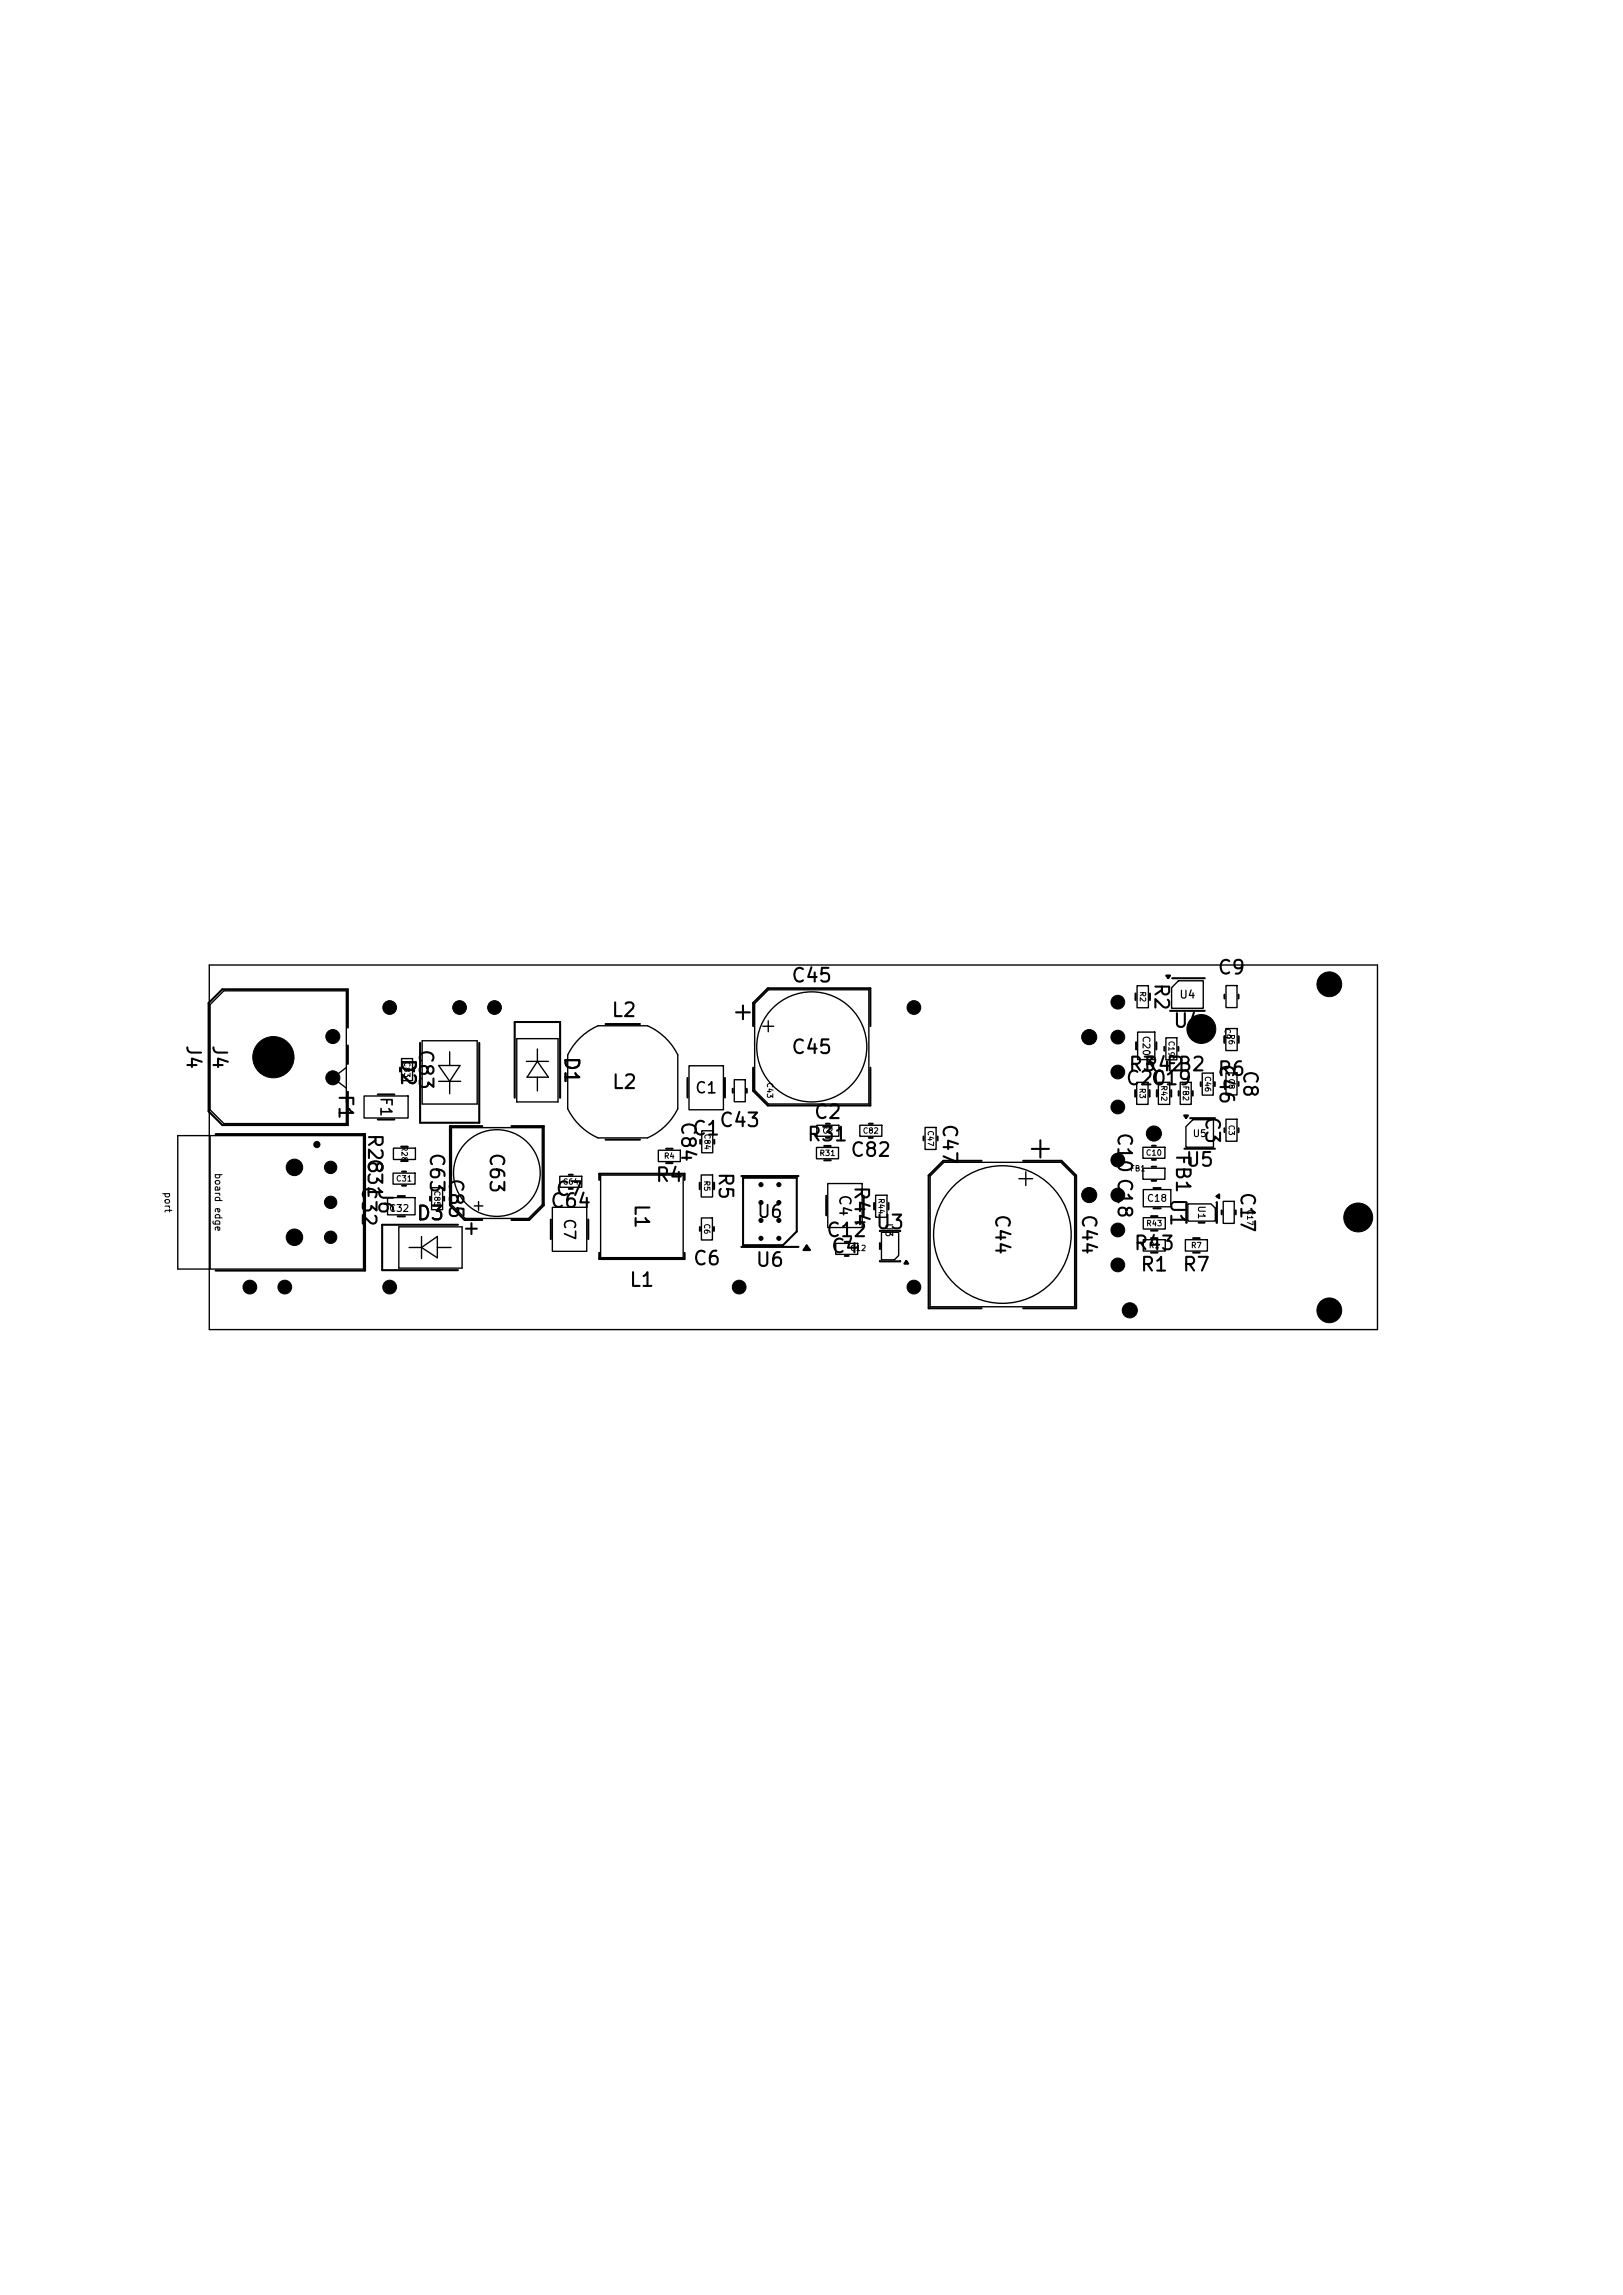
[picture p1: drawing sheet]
<svg xmlns="http://www.w3.org/2000/svg" width="210mm" height="297mm" viewBox="0 0 210 297" stroke-linecap="round" stroke-linejoin="round" font-family="sans-serif">
<defs><g id="words">
<g font-size="1.8">
<text x="102.3" y="127.6">C45</text>
<text x="149" y="127.1" transform="rotate(90 149 127.1)">R2</text>
<text x="157.4" y="126.5">C9</text>
<text x="23.7" y="135.1" transform="rotate(90 23.7 135.1)">J4</text>
<text x="27.1" y="135.1" transform="rotate(90 27.1 135.1)">J4</text>
<text x="51.5" y="136.9" transform="rotate(90 51.5 136.9)">D2</text>
<text x="53.8" y="135.7" transform="rotate(90 53.8 135.7)">C83</text>
<text x="72.6" y="136.6" transform="rotate(90 72.6 136.6)">D1</text>
<text x="79" y="132">L2</text>
<text x="102.3" y="136.8">C45</text>
<text x="151.7" y="133.4">U4</text>
<text x="157.4" y="137.5" transform="rotate(90 157.4 137.5)">C46</text>
<text x="43.4" y="141.5" transform="rotate(90 43.4 141.5)">F1</text>
<text x="79.1" y="141.4">L2</text>
<text x="145.6" y="140.9">C20</text>
<text x="145.9" y="139.1">R3 FB2</text>
<text x="147.9" y="139.1">R42</text>
<text x="148.8" y="140.9">C19</text>
<text x="157.4" y="139.7">R6</text>
<text x="160.4" y="138.4" transform="rotate(90 160.4 138.4)">C8</text>
<text x="47.2" y="149.8" transform="rotate(90 47.2 149.8)">C31</text>
<text x="47.2" y="146.6" transform="rotate(90 47.2 146.6)">R28</text>
<text x="55.2" y="149" transform="rotate(90 55.2 149)">C63</text>
<text x="62.9" y="149" transform="rotate(90 62.9 149)">C63</text>
<text x="87.7" y="145" transform="rotate(90 87.7 145)">C84</text>
<text x="89.5" y="147.4">C1</text>
<text x="93" y="146.3">C43</text>
<text x="104.3" y="148.1">R31</text>
<text x="105.2" y="145.2">C2</text>
<text x="121.6" y="145.3" transform="rotate(90 121.6 145.3)">C47</text>
<text x="144.2" y="146.4" transform="rotate(90 144.2 146.4)">C10 C18</text>
<text x="151.7" y="149.2" transform="rotate(90 151.7 149.2)">FB1</text>
<text x="155.6" y="144.4" transform="rotate(90 155.6 144.4)">C3</text>
<text x="46.4" y="153.3" transform="rotate(90 46.4 153.3)">C32</text>
<text x="48.5" y="153.9" transform="rotate(90 48.5 153.9)">J6</text>
<text x="57.7" y="152.4" transform="rotate(90 57.7 152.4)">C85</text>
<text x="71.8" y="155.2">C7</text>
<text x="81.7" y="155.7" transform="rotate(90 81.7 155.7)">L1</text>
<text x="84.7" y="153.4">R4</text>
<text x="92.6" y="151.6" transform="rotate(90 92.6 151.6)">R5</text>
<text x="109.9" y="150.1">C82</text>
<text x="110.1" y="153.3" transform="rotate(90 110.1 153.3)">R44</text>
<text x="151" y="155" transform="rotate(90 151 155)">U1</text>
<text x="153.3" y="151.4">U5</text>
<text x="160.1" y="154.1" transform="rotate(90 160.1 154.1)">C17</text>
<text x="53.8" y="158.3">D3</text>
<text x="71.1" y="156.7">C64</text>
<text x="106.8" y="160.5">C12</text>
<text x="113.2" y="159.5">U3</text>
<text x="128.4" y="157" transform="rotate(90 128.4 157)">C44</text>
<text x="139.6" y="157" transform="rotate(90 139.6 157)">C44</text>
<text x="81.3" y="167">L1</text>
<text x="89.6" y="164.2">C6</text>
<text x="97.7" y="164.4">U6</text>
<text x="107.4" y="162.6">C4</text>
<text x="146.6" y="162.2">R43</text>
<text x="147.4" y="165">R1</text>
<text x="152.9" y="165">R7</text>
</g>
<text font-size="1.6" x="97.9" y="158">U6</text>
<g font-size="1.4">
<text x="48.9" y="141.8" transform="rotate(90 48.9 141.8)">F1</text>
<text x="89.8" y="141.9">C1</text>
<text x="108.3" y="154.5" transform="rotate(90 108.3 154.5)">C4</text>
<text x="72.6" y="157.6" transform="rotate(90 72.6 157.6)">C7</text>
</g>
<text font-size="1" x="152.5" y="129.5">U4</text>
<g font-size=".9">
<text x="147.6" y="134" transform="rotate(90 147.6 134)">C20</text>
<text x="154.3" y="147.4">U5</text>
<text x="21.1" y="154.2" transform="rotate(90 21.1 154.2)">port</text>
<text x="27.6" y="151.7" transform="rotate(90 27.6 151.7)">board edge</text>
<text x="148.3" y="155.7">C18</text>
<text x="154.8" y="155.9" transform="rotate(90 154.8 155.9)">U1</text>
<text x="50.3" y="157">C32</text>
<text x="114.4" y="158.2" transform="rotate(90 114.4 158.2)">U3</text>
</g>
<g font-size=".7">
<text x="147.3" y="128.2" transform="rotate(90 147.3 128.2)">R2</text>
<text x="52.1" y="137.3" transform="rotate(90 52.1 137.3)">C83</text>
<text x="151" y="134.6" transform="rotate(90 151 134.6)">C19</text>
<text x="158.3" y="133" transform="rotate(90 158.3 133)">C9</text>
<text x="158.8" y="133.8" transform="rotate(90 158.8 133.8)">R6</text>
<text x="99.1" y="140" transform="rotate(90 99.1 140)">C43</text>
<text x="147.3" y="140.7" transform="rotate(90 147.3 140.7)">R3</text>
<text x="150.1" y="140.4" transform="rotate(90 150.1 140.4)">R42</text>
<text x="152.9" y="140.4" transform="rotate(90 152.9 140.4)">FB2</text>
<text x="155.7" y="139.2" transform="rotate(90 155.7 139.2)">C46</text>
<text x="158.8" y="139.5" transform="rotate(90 158.8 139.5)">C8</text>
<text x="51.8" y="148.2" transform="rotate(90 51.8 148.2)">R28</text>
<text x="91" y="146.7" transform="rotate(90 91 146.7)">C84</text>
<text x="106" y="149.8">R31</text>
<text x="106.4" y="146.9">C2</text>
<text x="111.6" y="146.9">C82</text>
<text x="119.9" y="146.2" transform="rotate(90 119.9 146.2)">C47</text>
<text x="148.2" y="149.7">C10</text>
<text x="158.8" y="145.5" transform="rotate(90 158.8 145.5)">C3</text>
<text x="51.2" y="153.1">C31</text>
<text x="56" y="154" transform="rotate(90 56 154)">C85</text>
<text x="72.7" y="153.5">C64</text>
<text x="85.8" y="150.1">R4</text>
<text x="90.9" y="152.7" transform="rotate(90 90.9 152.7)">R5</text>
<text x="113.5" y="155" transform="rotate(90 113.5 155)">R44</text>
<text x="146.2" y="151.8">FB1</text>
<text x="90.9" y="158.3" transform="rotate(90 90.9 158.3)">C6</text>
<text x="148.2" y="158.9">R43</text>
<text x="148.6" y="161.7">R1</text>
<text x="154" y="161.7">R7</text>
<text x="161.2" y="156.5" transform="rotate(90 161.2 156.5)">C17</text>
<text x="109.9" y="162.1">C12</text>
</g>
</g></defs>
<g fill="none" stroke="#000" stroke-width=".18">
<path d="M27.1 124.9h151.1v47.2h-151.1zM29 128.2h15.8v17.2h-15.8l-1.8-1.8v-13.6zM44.8 138.1l-1.7 1.4 1.7 1.3M52 137h1.4v2.8h-1.4zM54.6 134.7h7.1v8.2h-7.1zM56.8 137.9h2.7l-1.3 2zM56.8 139.9h2.8M58.2 136.1v1.8M58.2 139.9v1.6M66.9 134.4h5.3v8.2h-5.3zM68.1 137.4h2.9M69.5 137.4l1.5 2h-2.8z"/>
<path d="M69.5 135.7v1.7M69.5 139.4v1.8M75.1 134.3a7.9 7.9 0 0 1 2.3-1.6h6.4a7.9 7.9 0 0 1 3.9 3.8v7a7.9 7.9 0 0 1-3.9 3.8h-6.4a7.9 7.9 0 0 1-3.9-3.8v-7a7.9 7.9 0 0 1 1.6-2.2zM89.2 137.9h4.4v5.7h-4.4zM95 139.7h1.4v2.9h-1.4zM97.6 129.9l1.8-1.8h13v14.8h-13l-1.8-1.8zM98.7 132.8h1.4M99.4 132.1v1.4M147.1 127.6h1.5v2.8h-1.5zM147.2 133.6h2.2v3.5h-2.2zM150.9 134.3h1.4v2.9h-1.4zM152.5 126.9h3.2v3.6h-4.1v-2.7z"/>
<path d="M155.6 138.9h1.4v2.8h-1.4zM158.6 133.1h1.5v2.9h-1.5zM158.6 127.5h1.5v2.9h-1.5zM158.6 138.9h1.5v2.8h-1.5zM23 147h24v17.2h-24zM27.2 147v17.2M47.1 141.8h5.7v2.9h-5.7zM50.1 155h3.6v2.2h-3.6zM50.9 151.8h2.8v1.4h-2.8zM50.9 148.6h2.9v1.5h-2.9zM51.6 158.8h8.2v5.3h-8.2zM55.8 153.7h1.5v2.8h-1.5z"/>
<path d="M58.4 145.9h11.8v10l-1.8 1.8h-8.2l-1.8-1.8zM61.4 156.1h1.1M61.9 155.5v1.1M71.5 156.2h4.4v5.7h-4.4zM72.4 152.2h2.9v1.4h-2.9zM77.7 152.1h10.7v10.7h-10.7zM85.2 148.9h2.8v1.4h-2.8zM90.7 152.1h1.5v2.8h-1.5zM90.8 157.6h1.4v2.9h-1.4zM90.8 146.3h1.4v2.9h-1.4zM105.6 148.5h2.9v1.5h-2.9zM105.7 145.6h2.8v1.4h-2.8z"/>
<path d="M107.1 153.2h4.5v5.7h-4.5zM111.3 145.6h2.8v1.4h-2.8zM113.3 154.7h1.5v2.8h-1.5zM114.1 159.5h2.2v3l-.6 .5h-1.6zM119.7 145.9h1.4v2.9h-1.4zM120.4 152.2l1.7-1.8h15.2l1.8 1.8v16.9h-18.7zM131.8 152.5h1.8M132.7 151.6v1.8M147.1 140.1h1.5v2.8h-1.5zM147.9 148.5h2.8v1.4h-2.8zM147.9 151.2h2.8v1.4h-2.8zM147.9 157.6h2.9v1.5h-2.9z"/>
<path d="M147.9 153.9h3.6v2.3h-3.6zM149.9 140.1h1.5v2.8h-1.5zM152.7 140.1h1.4v2.8h-1.4zM153.7 155.8h3l.6 .6v1.6h-3.6zM154.3 144.9h2.7v3.6h-3.5v-2.7zM158.3 155.5h1.4v2.8h-1.4zM158.6 144.8h1.5v2.9h-1.5zM52.9 161.4h1.6M54.5 161.4l2.1-1.4v2.8zM54.5 160v2.9M56.6 161.4h1.8M108.1 160.9h2.9v1.4h-2.9z"/>
<path d="M147.9 160.4h2.9v1.5h-2.9zM153.4 160.4h2.8v1.5h-2.8z"/>
<circle cx="105" cy="135.5" r="7.1"/>
<circle cx="64.3" cy="151.8" r="5.6"/>
<circle cx="129.7" cy="159.8" r="8.9"/>
</g>
<g fill="none" stroke="#000" stroke-width=".27">
<path d="M45 133v-5h-16.2l-1.8 1.8v14l1.8 1.8h16.2v-4.3M45 135.3v2.4M51.8 138.2v.5M53.6 138.2v.5M54.4 135v10.3h7.6v-10.3M78.4 132.5h4.4M89 139.5v2.5M93.8 139.5v2.5M95.2 131h1.8M96.1 130.1v1.8M97.5 132.8v-3l1.8-1.9h13.3v4.9M97.5 138.2v3l1.8 1.9h13.3v-4.9"/>
<path d="M146.9 128.6v.8M147 134.9v.9M148.8 128.6v.8M149.6 134.9v.9M150.7 135.5v.5M150.9 126.2h.5l-.2 .4zM151.4 130.8h4.5M151.7 126.6h4.2M152.5 135.5v.5M158.4 134.1v.9M158.4 128.7v.5M160.3 128.7v.5"/>
<path d="M160.3 134.1v.9M27.9 146.8h19.3v17.6h-19.3M48.9 141.6h2.1M48.9 144.9h2.1M51.5 154.8h.9M51.5 157.4h.9M51.9 148.4h.9M51.9 150.2h.9M52 151.6h.5M52 153.4h.5M55.6 154.9v.5M57.5 154.9v.5"/>
<path d="M59.3 158.5h-9.9v5.9h9.9M60.3 159h1.4M61 158.3v1.4M62.4 145.7h-4.2v10.3l1.9 1.9h2.3M66.2 145.7h4.2v10.3l-1.9 1.9h-2.3M66.6 142.1v-9.8h5.9v9.8M71.3 157.8v2.6M73.6 152h.5M73.6 153.8h.5M76.1 157.8v2.6M77.5 152.7v-.8h11.1v.8M78.4 147.5h4.4"/>
<path d="M86.2 148.7h.8M86.2 150.5h.8M90.5 153.1v.8M90.6 158.8v.5M90.6 147.5v.5M92.4 158.8v.5M92.4 153.1v.8M92.4 147.5v.5M94.8 140.9v.5M95.9 152.2h7.4M96.2 152.4h6.9v7l-1.8 1.7h-5.1zM96.6 140.9v.5"/>
<path d="M106.6 148.3h.9M106.6 150.2h.9M106.9 145.4h.5M106.9 147.2h.5M106.9 154.7v2.6M111.8 154.7v2.6M112.4 145.4h.5M112.4 147.2h.5M113.1 155.7v.8M113.9 159.3h2.6M115 155.7v.8M119.5 147.1v.5"/>
<path d="M121.3 147.1v.5M127 150.2h-4.9l-1.9 1.9v17.2h6.8M132.4 150.2h5l1.8 1.9v17.2h-6.8M133.5 148.7h2.2M134.6 147.6v2.2M146.9 141.1v.8M148.7 141.1v.8M148.9 157.4h.9M148.9 159.2h.9M149 151h.6M149 152.8h.6M149.1 148.3h.5"/>
<path d="M149.1 150.1h.5M149.3 153.8h.9M149.3 156.4h.9M149.7 141.1v.8M151.6 141.1v.8M152.5 141.2v.6M153.2 144.4h.5l-.2 .3zM153.3 148.7h3.9M153.5 155.6v2.6M154 144.7h3.2M154.3 141.2v.6M155.1 158.2h.8"/>
<path d="M155.4 140v.5M157.2 140v.5M157.4 155.6v2.6M157.4 154.8l.4-.2v.5zM158.1 156.6v.5M158.4 140v.5M158.4 146v.5M159.9 156.6v.5M160.3 140v.5M160.3 146v.5M77.5 162.1v.8h11.1v-.8M95.9 161.4h7.4"/>
<path d="M104.4 161.2l.4 .6h-.8zM109.3 160.7h.5M109.3 162.5h.5M113.9 163.2h2.6M113.9 160.9v.7M117.3 163.2l.2 .3h-.5zM148.9 160.2h.9M148.9 162.1h.9M154.4 160.2h.8M154.4 162.1h.8"/>
</g>
<path d="M150.9 126.2h.5l-.2 .4zM153.2 144.4h.5l-.2 .3zM157.4 154.8l.4-.2v.5zM104.4 161.2l.4 .6h-.8zM117.3 163.2l.2 .3h-.5z" fill="#000"/>
<g fill="#000" stroke="#000" stroke-width=".13">
<circle cx="35.4" cy="136.8" r="2.67"/>
<circle cx="43.1" cy="139.5" r=".91"/>
<circle cx="43.1" cy="134.1" r=".91"/>
<circle cx="50.4" cy="130.4" r=".89"/>
<circle cx="59.5" cy="130.4" r=".89"/>
<circle cx="64" cy="130.4" r=".89"/>
<circle cx="118.3" cy="130.4" r=".89"/>
<circle cx="140.9" cy="134.2" r=".98"/>
<circle cx="144.6" cy="138.7" r=".89"/>
<circle cx="144.6" cy="129.7" r=".89"/>
<circle cx="144.6" cy="134.2" r=".89"/>
<circle cx="155.4" cy="133.2" r="1.87"/>
<circle cx="172" cy="127.4" r="1.6"/>
<circle cx="38.1" cy="151.1" r="1.07"/>
<circle cx="41" cy="148.1" r=".4"/>
<circle cx="42.8" cy="151.1" r=".8"/>
<circle cx="42.8" cy="155.6" r=".8"/>
<circle cx="98.5" cy="155.6" r=".27"/>
<circle cx="98.5" cy="153.3" r=".27"/>
<circle cx="98.5" cy="157.9" r=".27"/>
<circle cx="100.8" cy="155.6" r=".27"/>
<circle cx="100.8" cy="157.9" r=".27"/>
<circle cx="100.8" cy="153.3" r=".27"/>
<circle cx="140.9" cy="154.7" r=".98"/>
<circle cx="144.6" cy="159.2" r=".89"/>
<circle cx="144.6" cy="154.7" r=".89"/>
<circle cx="144.6" cy="150.1" r=".89"/>
<circle cx="144.6" cy="143.3" r=".89"/>
<circle cx="149.3" cy="146.7" r=".98"/>
<circle cx="175.7" cy="157.6" r="1.87"/>
<circle cx="32.3" cy="166.6" r=".89"/>
<circle cx="36.9" cy="166.6" r=".89"/>
<circle cx="38.1" cy="160.1" r="1.07"/>
<circle cx="42.8" cy="160.1" r=".8"/>
<circle cx="50.4" cy="166.6" r=".89"/>
<circle cx="95.6" cy="166.6" r=".89"/>
<circle cx="98.5" cy="160.3" r=".27"/>
<circle cx="100.8" cy="160.3" r=".27"/>
<circle cx="118.3" cy="166.6" r=".89"/>
<circle cx="144.6" cy="163.7" r=".89"/>
<circle cx="146.2" cy="169.6" r=".98"/>
<circle cx="172" cy="169.6" r="1.6"/>
</g>
<use href="#words"/>
</svg>
